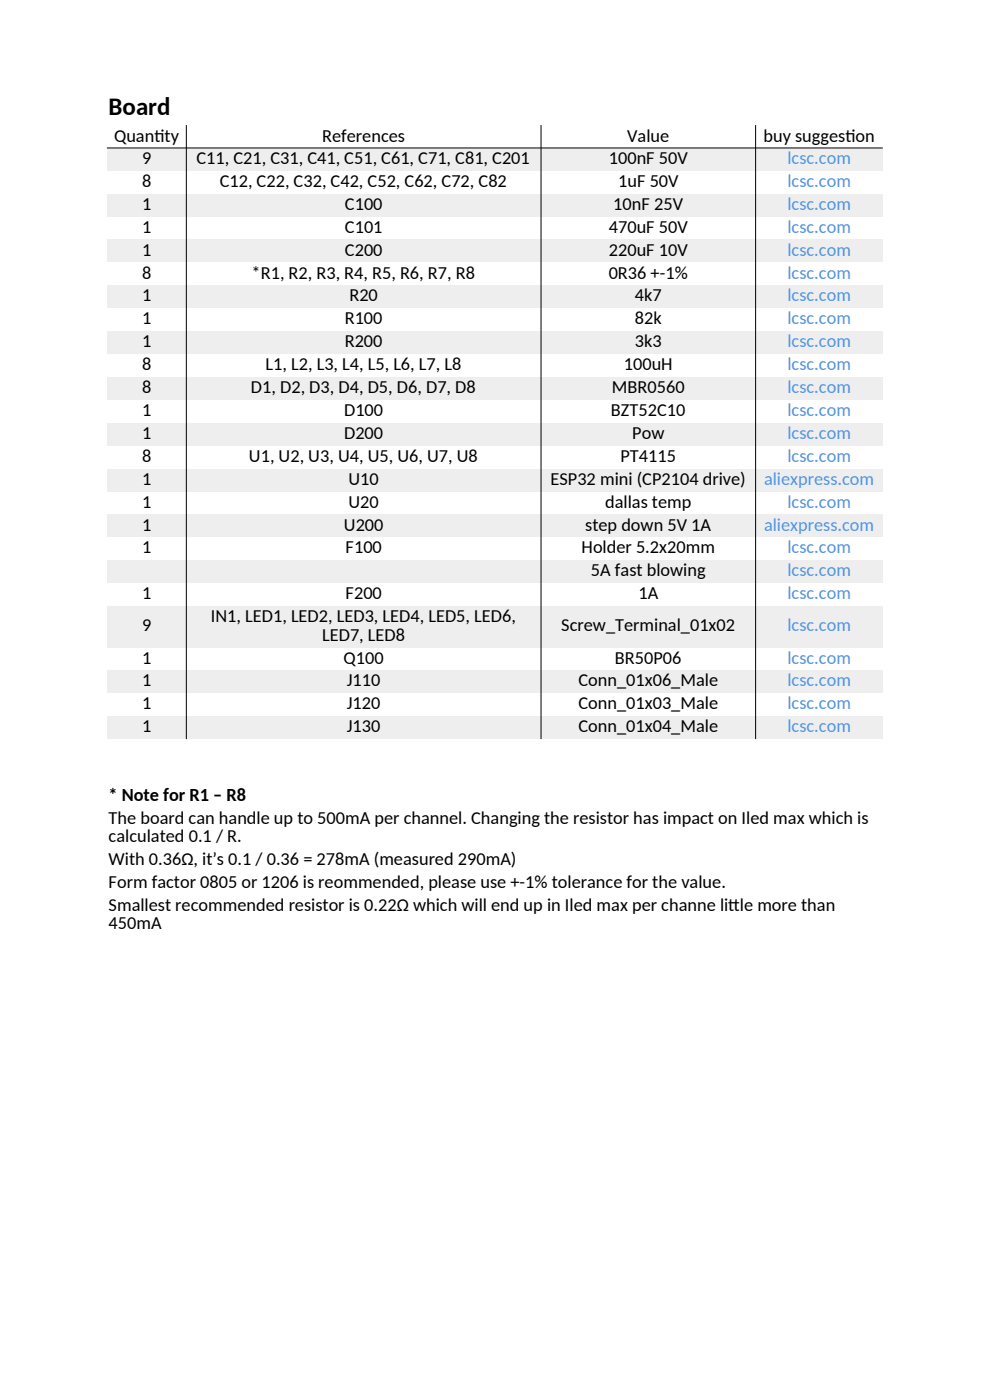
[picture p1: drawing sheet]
<svg xmlns="http://www.w3.org/2000/svg" width="210mm" height="297mm" viewBox="0 0 210 297" stroke-linecap="round" stroke-linejoin="round" font-family="sans-serif">
<defs><g id="words">
<text font-size="5.3" x="23" y="24.3">Board</text>
<g font-size="3.9">
<text x="24.2" y="30.1">Quant</text>
<text x="30.1" y="34.8">9</text>
<text x="32.8" y="30.1">ity</text>
<text x="41.7" y="34.8">C11, C21, C31, C41, C51, C61, C71, C81, C201</text>
<text x="68.3" y="30.1">References</text>
<text x="129.1" y="34.8">100nF 50V</text>
<text x="133.1" y="30.1">Value</text>
<text x="162" y="30.1">buy suggest</text>
<text x="179.4" y="30.1">ion</text>
<text x="30.1" y="39.7">8</text>
<text x="46.6" y="39.7">C12, C22, C32, C42, C52, C62, C72, C82</text>
<text x="131.1" y="39.7">1uF 50V</text>
<text x="30.1" y="44.5">1</text>
<text x="73.2" y="44.5">C100</text>
<text x="130.1" y="44.5">10nF 25V</text>
<text x="30.1" y="49.4">1</text>
<text x="73.2" y="49.4">C101</text>
<text x="129.1" y="49.4">470uF 50V</text>
<text x="30.1" y="54.3">1</text>
<text x="30.1" y="59.1">8</text>
<text x="53.4" y="59.1">*R1, R2, R3, R4, R5, R6, R7, R8</text>
<text x="73.2" y="54.3">C200</text>
<text x="129.1" y="59.1">0R36 +-1%</text>
<text x="129.1" y="54.3">220uF 10V</text>
<text x="30.1" y="64">1</text>
<text x="74.1" y="64">R20</text>
<text x="134.7" y="64">4k7</text>
<text x="30.1" y="68.8">1</text>
<text x="73.1" y="68.8">R100</text>
<text x="134.7" y="68.8">82k</text>
<text x="30.1" y="73.7">1</text>
<text x="73.1" y="73.7">R200</text>
<text x="134.7" y="73.7">3k3</text>
<text x="30.1" y="78.5">8</text>
<text x="30.1" y="83.4">8</text>
<text x="53.2" y="83.4">D1, D2, D3, D4, D5, D6, D7, D8</text>
<text x="56.3" y="78.5">L1, L2, L3, L4, L5, L6, L7, L8</text>
<text x="129.8" y="83.4">MBR0560</text>
<text x="132.3" y="78.5">100uH</text>
<text x="30.1" y="88.3">1</text>
<text x="73" y="88.3">D100</text>
<text x="129.6" y="88.3">BZT52C10</text>
<text x="30.1" y="93.1">1</text>
<text x="73" y="93.1">D200</text>
<text x="134.1" y="93.1">Pow</text>
<text x="30.1" y="98">8</text>
<text x="52.8" y="98">U1, U2, U3, U4, U5, U6, U7, U8</text>
<text x="131.6" y="98">PT4115</text>
<text x="30.1" y="102.8">1</text>
<text x="30.1" y="107.7">1</text>
<text x="73.9" y="102.8">U10</text>
<text x="73.9" y="107.7">U20</text>
<text x="116.8" y="102.8">ESP32 mini (CP2104 drive)</text>
<text x="128.4" y="107.7">dallas temp</text>
<text x="30.1" y="112.6">1</text>
<text x="72.9" y="112.6">U200</text>
<text x="124.1" y="112.6">step down 5V 1A</text>
<text x="30.1" y="117.4">1</text>
<text x="73.3" y="117.4">F100</text>
<text x="123.4" y="117.4">Holder 5.2x20mm</text>
<text x="125.3" y="122.3">5A fast blowing</text>
<text x="30.1" y="127.1">1</text>
<text x="44.7" y="132">IN1, LED1, LED2, LED3, LED4, LED5, LED6,</text>
<text x="73.3" y="127.1">F200</text>
<text x="135.4" y="127.1">1A</text>
<text x="30.1" y="134">9</text>
<text x="68.3" y="135.9">LED7, LED8</text>
<text x="119.1" y="134">Screw_Terminal_01x02</text>
<text x="30.1" y="140.8">1</text>
<text x="72.9" y="140.8">Q100</text>
<text x="130.5" y="140.8">BR50P06</text>
<text x="30.1" y="145.6">1</text>
<text x="73.5" y="145.6">J110</text>
<text x="122.7" y="145.6">Conn_01x06_Male</text>
<text x="30.1" y="150.5">1</text>
<text x="30.1" y="155.3">1</text>
<text x="73.5" y="150.5">J120</text>
<text x="73.5" y="155.3">J130</text>
<text x="122.7" y="150.5">Conn_01x03_Male</text>
<text x="122.7" y="155.3">Conn_01x04_Male</text>
<text x="23" y="169.9">* Note for R1 – R8</text>
<text x="23" y="174.8">The board can handle up to 500mA per channel. Changing the resistor has impact on Iled max which is</text>
<text x="23" y="178.7">calculated 0.1 / R.</text>
<text x="23" y="183.6">With 0.36Ω, it’s 0.1 / 0.36 = 278mA (measured 290mA)</text>
<text x="23" y="188.4">Form factor 0805 or 1206 is reommended, please use +-1% tolerance for the value.</text>
<text x="23" y="193.3">Smallest recommended resistor is 0.22Ω which will end up in Iled max per channe lit</text>
<text x="23" y="197.2">450mA</text>
<text x="154.5" y="193.3">tle more than</text>
</g>
<g font-size="3.9" fill="#5294e2">
<text x="167" y="34.8">lcsc.com</text>
<text x="167" y="39.7">lcsc.com</text>
<text x="167" y="44.5">lcsc.com</text>
<text x="167" y="49.4">lcsc.com</text>
<text x="167" y="54.3">lcsc.com</text>
<text x="167" y="59.1">lcsc.com</text>
<text x="167" y="64">lcsc.com</text>
<text x="167" y="68.8">lcsc.com</text>
<text x="167" y="73.7">lcsc.com</text>
<text x="167" y="78.5">lcsc.com</text>
<text x="167" y="83.4">lcsc.com</text>
<text x="167" y="88.3">lcsc.com</text>
<text x="167" y="93.1">lcsc.com</text>
<text x="167" y="98">lcsc.com</text>
<text x="162.1" y="102.8">aliexpress.com</text>
<text x="167" y="107.7">lcsc.com</text>
<text x="162.1" y="112.6">aliexpress.com</text>
<text x="167" y="117.4">lcsc.com</text>
<text x="167" y="122.3">lcsc.com</text>
<text x="167" y="127.1">lcsc.com</text>
<text x="167" y="134">lcsc.com</text>
<text x="167" y="140.8">lcsc.com</text>
<text x="167" y="145.6">lcsc.com</text>
<text x="167" y="150.5">lcsc.com</text>
<text x="167" y="155.3">lcsc.com</text>
</g>
</g></defs>
<g fill="#eee">
<path d="M22.7 31.4h164.6v4.8h-164.6z" fill-rule="evenodd"/>
<path d="M22.7 41.1h164.6v4.9h-164.6z" fill-rule="evenodd"/>
<path d="M22.7 50.8h164.6v4.9h-164.6z" fill-rule="evenodd"/>
<path d="M22.7 60.5h164.6v4.9h-164.6z" fill-rule="evenodd"/>
<path d="M22.7 70.2h164.6v4.9h-164.6z" fill-rule="evenodd"/>
<path d="M22.7 80h164.6v4.8h-164.6z" fill-rule="evenodd"/>
<path d="M22.7 89.7h164.6v4.9h-164.6z" fill-rule="evenodd"/>
<path d="M22.7 99.4h164.6v4.9h-164.6z" fill-rule="evenodd"/>
<path d="M22.7 109.1h164.6v4.9h-164.6z" fill-rule="evenodd"/>
<path d="M22.7 118.8h164.6v4.9h-164.6z" fill-rule="evenodd"/>
<path d="M22.7 128.6h164.6v8.7h-164.6z" fill-rule="evenodd"/>
<path d="M22.7 142.2h164.6v4.9h-164.6z" fill-rule="evenodd"/>
<path d="M22.7 151.9h164.6v4.9h-164.6z" fill-rule="evenodd"/>
</g>
<path d="M22.7 31.4h164.6M39.5 26.5v130.3M114.8 26.5v130.3M160.3 26.5v130.3" fill="none" stroke="#000" stroke-width=".21"/>
<use href="#words"/>
</svg>
